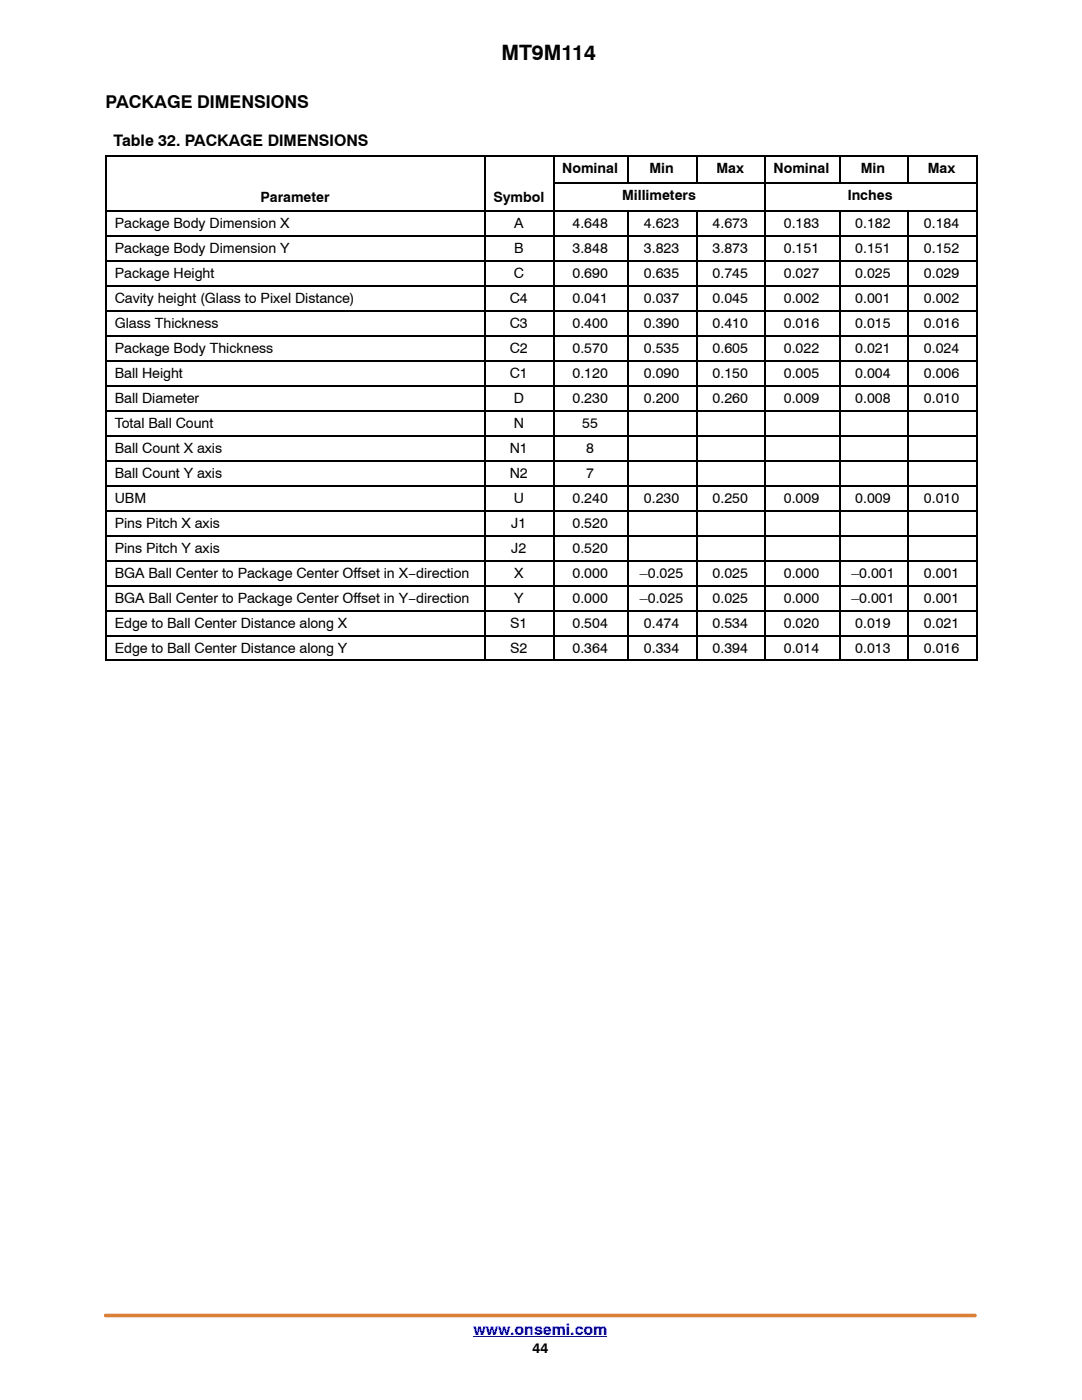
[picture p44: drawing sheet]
<svg xmlns="http://www.w3.org/2000/svg" width="216mm" height="279mm" viewBox="0 0 216 279" stroke-linecap="round" stroke-linejoin="round" font-family="sans-serif">
<defs><g id="words">
<text font-size="4.2" x="100" y="12">MT9M114</text>
<text font-size="3.5" x="21.1" y="21.6">PACKAGE DIMENSIONS</text>
<text font-size="3.2" x="22.7" y="29.1">Table 32. PACKAGE DIMENSIONS</text>
<text font-size="3.2" fill="#00f" x="94.5" y="266.4">www.onsemi.com</text>
<g font-size="2.8">
<text x="112.2" y="34.6">Nominal</text>
<text x="129.6" y="34.6">Min</text>
<text x="143" y="34.6">Max</text>
<text x="154.3" y="34.6">Nominal</text>
<text x="171.8" y="34.6">Min</text>
<text x="185.1" y="34.6">Max</text>
<text x="52" y="40.3">Parameter</text>
<text x="98.4" y="40.3">Symbol</text>
<text x="124.1" y="40">Millimeters</text>
<text x="169.2" y="40">Inches</text>
<text x="22.9" y="45.4">Package Body Dimension X</text>
<text x="102.6" y="45.4">A</text>
<text x="114.2" y="45.4">4.648</text>
<text x="128.5" y="45.4">4.623</text>
<text x="142.2" y="45.4">4.673</text>
<text x="156.4" y="45.4">0.183</text>
<text x="170.7" y="45.4">0.182</text>
<text x="184.4" y="45.4">0.184</text>
<text x="22.9" y="50.4">Package Body Dimension Y</text>
<text x="102.6" y="50.4">B</text>
<text x="114.2" y="50.4">3.848</text>
<text x="128.5" y="50.4">3.823</text>
<text x="142.2" y="50.4">3.873</text>
<text x="156.4" y="50.4">0.151</text>
<text x="170.7" y="50.4">0.151</text>
<text x="184.4" y="50.4">0.152</text>
<text x="22.9" y="55.4">Package Height</text>
<text x="102.5" y="55.4">C</text>
<text x="114.2" y="55.4">0.690</text>
<text x="128.5" y="55.4">0.635</text>
<text x="142.2" y="55.4">0.745</text>
<text x="156.4" y="55.4">0.027</text>
<text x="170.7" y="55.4">0.025</text>
<text x="184.4" y="55.4">0.029</text>
<text x="22.9" y="60.4">Cavity height (Glass to Pixel Distance)</text>
<text x="22.9" y="65.4">Glass Thickness</text>
<text x="101.7" y="60.4">C4</text>
<text x="101.7" y="65.4">C3</text>
<text x="114.2" y="60.4">0.041</text>
<text x="114.2" y="65.4">0.400</text>
<text x="128.5" y="60.4">0.037</text>
<text x="128.5" y="65.4">0.390</text>
<text x="142.2" y="60.4">0.045</text>
<text x="142.2" y="65.4">0.410</text>
<text x="156.4" y="60.4">0.002</text>
<text x="156.4" y="65.4">0.016</text>
<text x="170.7" y="60.4">0.001</text>
<text x="170.7" y="65.4">0.015</text>
<text x="184.4" y="60.4">0.002</text>
<text x="184.4" y="65.4">0.016</text>
<text x="22.9" y="70.4">Package Body Thickness</text>
<text x="101.7" y="70.4">C2</text>
<text x="114.2" y="70.4">0.570</text>
<text x="128.5" y="70.4">0.535</text>
<text x="142.2" y="70.4">0.605</text>
<text x="156.4" y="70.4">0.022</text>
<text x="170.7" y="70.4">0.021</text>
<text x="184.4" y="70.4">0.024</text>
<text x="22.9" y="75.4">Ball Height</text>
<text x="101.7" y="75.4">C1</text>
<text x="114.2" y="75.4">0.120</text>
<text x="128.5" y="75.4">0.090</text>
<text x="142.2" y="75.4">0.150</text>
<text x="156.4" y="75.4">0.005</text>
<text x="170.7" y="75.4">0.004</text>
<text x="184.4" y="75.4">0.006</text>
<text x="22.9" y="80.4">Ball Diameter</text>
<text x="102.5" y="80.4">D</text>
<text x="114.2" y="80.4">0.230</text>
<text x="128.5" y="80.4">0.200</text>
<text x="142.2" y="80.4">0.260</text>
<text x="156.4" y="80.4">0.009</text>
<text x="170.7" y="80.4">0.008</text>
<text x="184.4" y="80.4">0.010</text>
<text x="22.9" y="85.3">Total Ball Count</text>
<text x="102.5" y="85.3">N</text>
<text x="116.2" y="85.3">55</text>
<text x="22.9" y="90.3">Ball Count X axis</text>
<text x="22.9" y="95.3">Ball Count Y axis</text>
<text x="101.7" y="90.3">N1</text>
<text x="101.7" y="95.3">N2</text>
<text x="117" y="90.3">8</text>
<text x="117" y="95.3">7</text>
<text x="22.9" y="100.3">UBM</text>
<text x="102.5" y="100.3">U</text>
<text x="114.2" y="100.3">0.240</text>
<text x="128.5" y="100.3">0.230</text>
<text x="142.2" y="100.3">0.250</text>
<text x="156.4" y="100.3">0.009</text>
<text x="170.7" y="100.3">0.009</text>
<text x="184.4" y="100.3">0.010</text>
<text x="22.9" y="105.3">Pins Pitch X axis</text>
<text x="102" y="105.3">J1</text>
<text x="114.2" y="105.3">0.520</text>
<text x="22.9" y="110.3">Pins Pitch Y axis</text>
<text x="102" y="110.3">J2</text>
<text x="114.2" y="110.3">0.520</text>
<text x="22.9" y="115.3">BGA Ball Center to Package Center Offset in X−direction</text>
<text x="102.6" y="115.3">X</text>
<text x="114.2" y="115.3">0.000</text>
<text x="127.7" y="115.3">–0.025</text>
<text x="142.2" y="115.3">0.025</text>
<text x="156.4" y="115.3">0.000</text>
<text x="169.9" y="115.3">–0.001</text>
<text x="184.4" y="115.3">0.001</text>
<text x="22.9" y="120.3">BGA Ball Center to Package Center Offset in Y−direction</text>
<text x="22.9" y="125.3">Edge to Ball Center Distance along X</text>
<text x="101.8" y="125.3">S1</text>
<text x="102.6" y="120.3">Y</text>
<text x="114.2" y="120.3">0.000</text>
<text x="114.2" y="125.3">0.504</text>
<text x="127.7" y="120.3">–0.025</text>
<text x="128.5" y="125.3">0.474</text>
<text x="142.2" y="120.3">0.025</text>
<text x="142.2" y="125.3">0.534</text>
<text x="156.4" y="120.3">0.000</text>
<text x="156.4" y="125.3">0.020</text>
<text x="169.9" y="120.3">–0.001</text>
<text x="170.7" y="125.3">0.019</text>
<text x="184.4" y="120.3">0.001</text>
<text x="184.4" y="125.3">0.021</text>
<text x="22.9" y="130.3">Edge to Ball Center Distance along Y</text>
<text x="101.8" y="130.3">S2</text>
<text x="114.2" y="130.3">0.364</text>
<text x="128.5" y="130.3">0.334</text>
<text x="142.2" y="130.3">0.394</text>
<text x="156.4" y="130.3">0.014</text>
<text x="170.7" y="130.3">0.013</text>
<text x="184.4" y="130.3">0.016</text>
<text x="106.3" y="270">44</text>
</g>
</g></defs>
<path d="M21.1 262.5h173.5" fill="none" stroke="#d98038" stroke-width=".72"/>
<path d="M94.5 266.7h26.7" fill="none" stroke="#00f" stroke-width=".2"/>
<g fill="none" stroke="#000" stroke-width=".24">
<path d="M21.1 31.2h173.9M21.2 31.1v100.6M96.9 31.1v100.6M110.5 36.6h84.5M110.6 31.1v100.6M125.3 31.1v5.4M139 31.1v5.4M152.7 31.1v100.6M167.5 31.1v5.4M181.2 31.1v5.4M194.9 31.1v100.6M21.1 42h173.9"/>
<path d="M21.1 47h173.9M21.1 52h173.9M21.1 57h173.9M125.3 41.9v89.8M139 41.9v89.8M167.5 41.9v89.8M181.2 41.9v89.8M21.1 62h173.9M21.1 67h173.9M21.1 72h173.9M21.1 77h173.9M21.1 81.9h173.9"/>
<path d="M21.1 86.9h173.9M21.1 91.9h173.9M21.1 96.9h173.9M21.1 101.9h173.9M21.1 106.9h173.9M21.1 111.9h173.9M21.1 116.9h173.9M21.1 121.9h173.9M21.1 126.9h173.9M21.1 131.6h173.9"/>
</g>
<use href="#words"/>
</svg>
